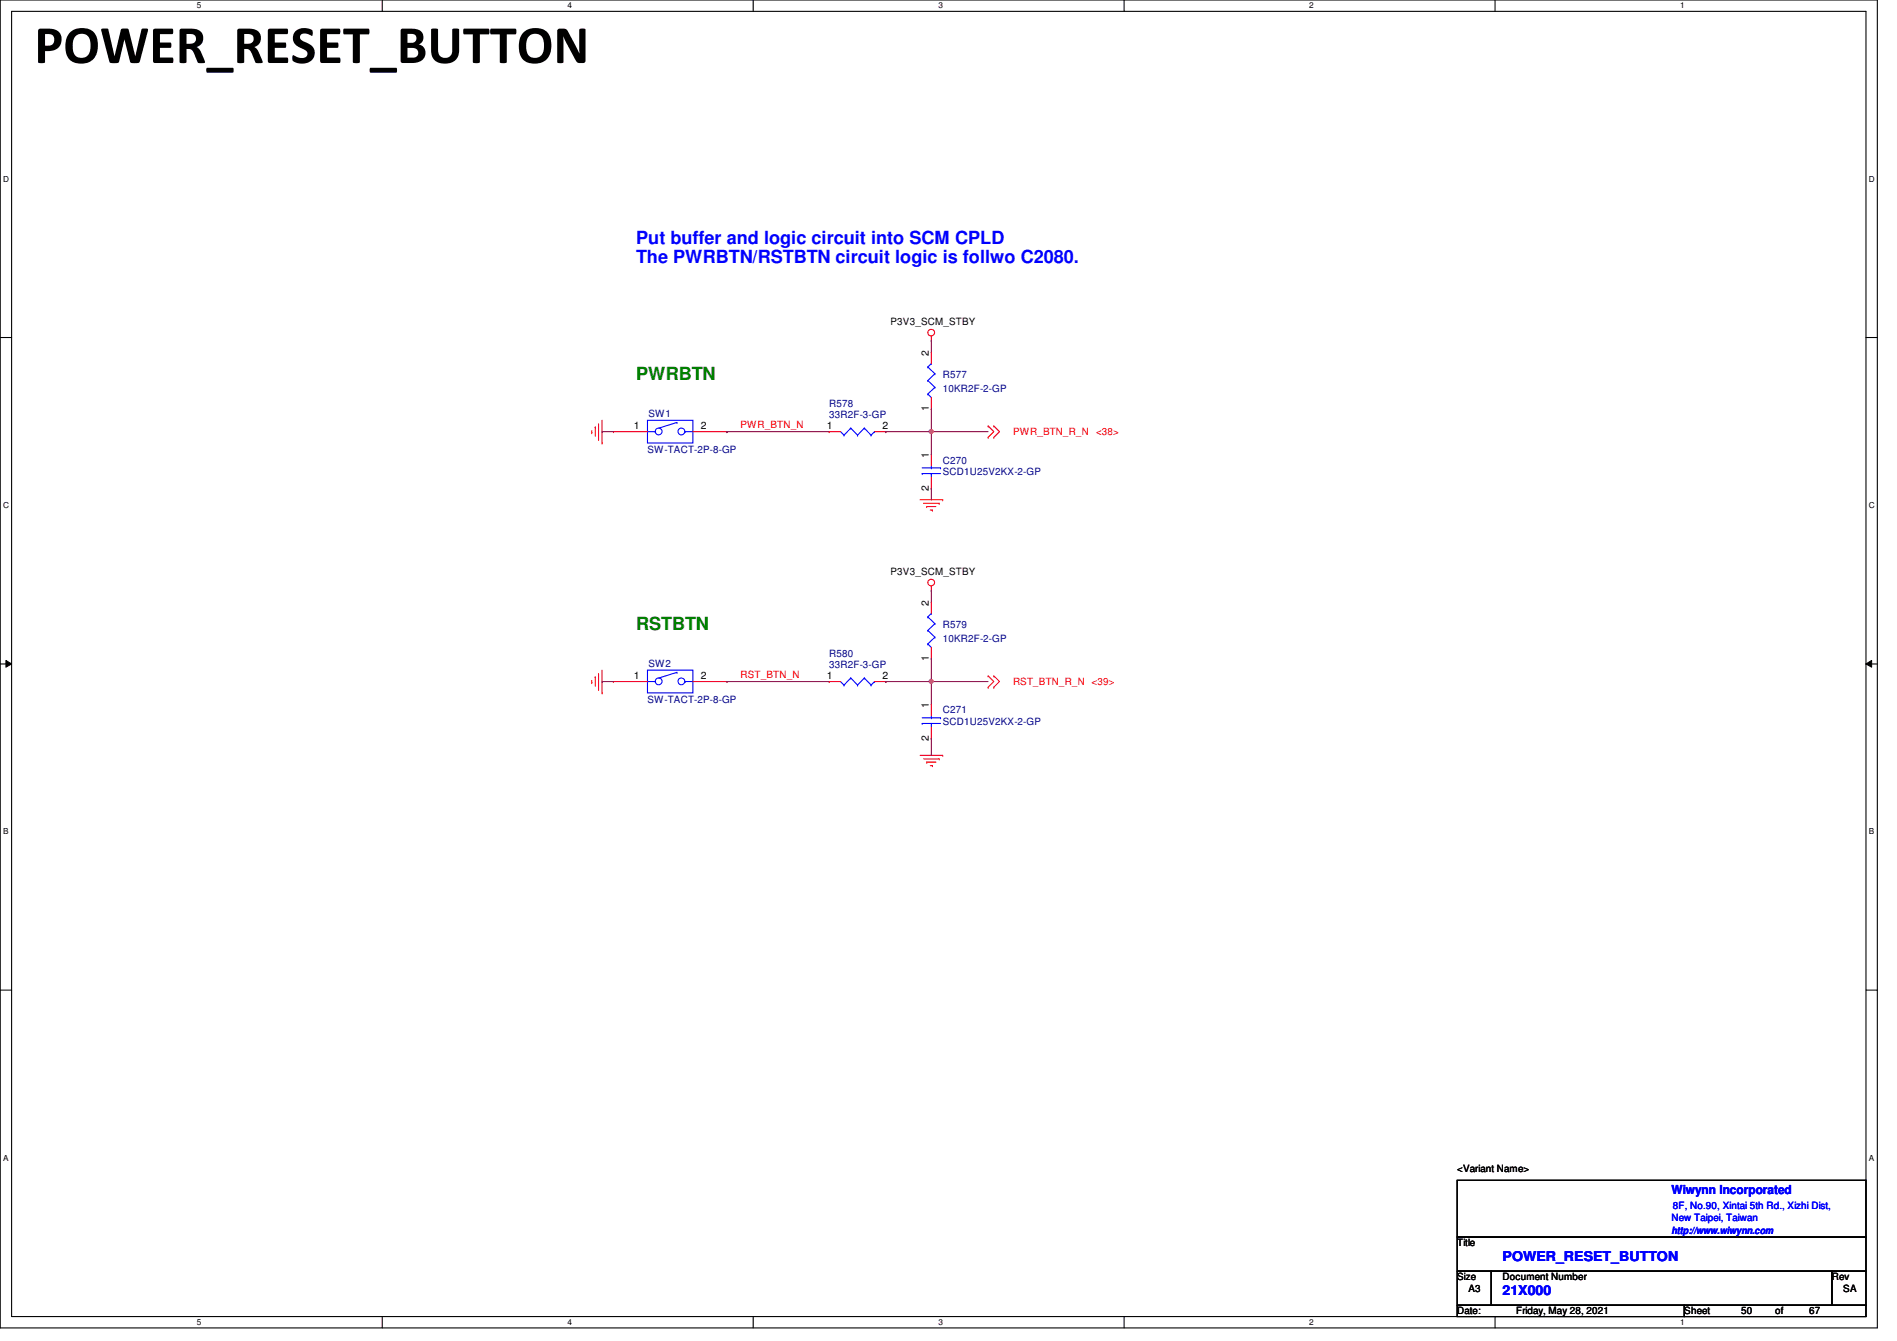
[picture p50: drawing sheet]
<svg xmlns="http://www.w3.org/2000/svg" width="297mm" height="210mm" viewBox="0 0 297 210" stroke-linecap="round" stroke-linejoin="round" font-family="sans-serif">
<defs><g id="words">
<text font-size="8.5" x="5.4" y="9.9">POWER_RESET_BUTTON</text>
<g font-size="2.8" fill="#00f">
<text x="99.6" y="38.2">Put buffer and logic circuit into SCM CPLD</text>
<text x="99.6" y="41.1">The PWRBTN/RSTBTN circuit logic is follwo C2080.</text>
</g>
<g font-size="2.8" fill="#008000">
<text x="99.6" y="59.5">PWRBTN</text>
<text x="99.6" y="98.6">RSTBTN</text>
</g>
<g font-size="2.1" fill="#00f">
<text x="235.3" y="197.4">POWER_RESET_BUTTON</text>
<text x="235.3" y="202.7">21X000</text>
</g>
<text font-size="1.9" fill="#00f" x="261.7" y="186.9">Wiwynn Incorporated</text>
<g font-size="1.6">
<text x="139.4" y="50.9">P3V3_SCM_STBY</text>
<text x="145.5" y="55.7" transform="rotate(-90 145.5 55.7)">2</text>
<text x="145.5" y="64.3" transform="rotate(-90 145.5 64.3)">1</text>
<text x="99.3" y="67.2">1</text>
<text x="109.7" y="67.2">2</text>
<text x="129.5" y="67.2">1</text>
<text x="138.2" y="67.2">2</text>
<text x="145.5" y="71.7" transform="rotate(-90 145.5 71.7)">1</text>
<text x="145.5" y="76.8" transform="rotate(-90 145.5 76.8)">2</text>
<text x="139.4" y="90">P3V3_SCM_STBY</text>
<text x="145.5" y="94.8" transform="rotate(-90 145.5 94.8)">2</text>
<text x="99.3" y="106.3">1</text>
<text x="109.7" y="106.3">2</text>
<text x="129.5" y="106.3">1</text>
<text x="138.2" y="106.3">2</text>
<text x="145.5" y="103.5" transform="rotate(-90 145.5 103.5)">1</text>
<text x="145.5" y="110.8" transform="rotate(-90 145.5 110.8)">1</text>
<text x="145.5" y="115.9" transform="rotate(-90 145.5 115.9)">2</text>
<text x="228.2" y="183.5">&lt;Variant Name&gt;</text>
<text x="228.2" y="195.1">Title</text>
<text x="228.2" y="200.4">Size</text>
<text x="230" y="202.2">A3</text>
<text x="235.3" y="200.4">Document Number</text>
<text x="286.8" y="200.4">Rev</text>
<text x="288.6" y="202.2">SA</text>
<text x="228.2" y="205.7">Date:</text>
<text x="237.4" y="205.7">Friday, May 28, 2021</text>
<text x="263.7" y="205.7">Sheet</text>
<text x="272.6" y="205.7">50</text>
<text x="278" y="205.7">of</text>
<text x="283.3" y="205.7">67</text>
</g>
<g font-size="1.6" fill="#000080">
<text x="147.6" y="59.2">R577</text>
<text x="101.6" y="65.3">SW1</text>
<text x="129.8" y="63.7">R578</text>
<text x="129.8" y="65.4">33R2F-3-GP</text>
<text x="147.6" y="61.3">10KR2F-2-GP</text>
<text x="101.4" y="71">SW-TACT-2P-8-GP</text>
<text x="147.6" y="72.6">C270</text>
<text x="147.6" y="74.3">SCD1U25V2KX-2-GP</text>
<text x="147.6" y="98.3">R579</text>
<text x="147.6" y="100.5">10KR2F-2-GP</text>
<text x="101.6" y="104.4">SW2</text>
<text x="129.8" y="102.8">R580</text>
<text x="129.8" y="104.6">33R2F-3-GP</text>
<text x="101.4" y="110.1">SW-TACT-2P-8-GP</text>
<text x="147.6" y="111.7">C271</text>
<text x="147.6" y="113.5">SCD1U25V2KX-2-GP</text>
</g>
<g font-size="1.6" fill="#f00">
<text x="115.9" y="67">PWR_BTN_N</text>
<text x="158.6" y="68.1">PWR_BTN_R_N &lt;38&gt;</text>
<text x="115.9" y="106.1">RST_BTN_N</text>
<text x="158.6" y="107.2">RST_BTN_R_N &lt;39&gt;</text>
</g>
<g font-size="1.6" fill="#00f">
<text x="261.7" y="191.1">New Taipei, Taiwan</text>
<text x="262" y="189.2">8F, No.90, Xintai 5th Rd., Xizhi Dist,</text>
<text x="261.7" y="193.1">http://www.wiwynn.com</text>
</g>
<g font-size="1.3">
<text x="30.8" y="1.3">5</text>
<text x="88.9" y="1.3">4</text>
<text x="146.9" y="1.3">3</text>
<text x="205" y="1.3">2</text>
<text x="263.1" y="1.3">1</text>
<text x=".5" y="28.4">D</text>
<text x="292.6" y="28.4">D</text>
<text x=".5" y="79.5">C</text>
<text x="292.6" y="79.5">C</text>
<text x=".5" y="130.6">B</text>
<text x="292.6" y="130.6">B</text>
<text x=".5" y="181.7">A</text>
<text x="292.6" y="181.7">A</text>
<text x="30.8" y="207.4">5</text>
<text x="88.9" y="207.4">4</text>
<text x="146.9" y="207.4">3</text>
<text x="205" y="207.4">2</text>
<text x="263.1" y="207.4">1</text>
</g>
</g></defs>
<path d="M0 0h294v207.9h-294zM1.8 1.8h290.4v204.3h-290.4z" fill="none" stroke="#000" stroke-width=".17"/>
<g fill="#fff">
<path d="M30.8 .2h.7v1.4h-.7z"/>
<path d="M30.8 206.2h.7v1.4h-.7z"/>
</g>
<path d="M59.9 0v1.8M59.9 206.1v1.8" fill="none" stroke="#000" stroke-width=".17"/>
<g fill="#fff">
<path d="M88.9 .2h.6v1.4h-.6z"/>
<path d="M88.9 206.2h.6v1.4h-.6z"/>
</g>
<path d="M117.9 0v1.8M117.9 206.1v1.8" fill="none" stroke="#000" stroke-width=".17"/>
<g fill="#fff">
<path d="M146.9 .2h.7v1.4h-.7z"/>
<path d="M146.9 206.2h.7v1.4h-.7z"/>
</g>
<path d="M176 0v1.8M176 206.1v1.8" fill="none" stroke="#000" stroke-width=".17"/>
<g fill="#fff">
<path d="M205 .2h.7v1.4h-.7z"/>
<path d="M205 206.2h.7v1.4h-.7z"/>
</g>
<path d="M234.1 0v1.8M234.1 206.1v1.8" fill="none" stroke="#000" stroke-width=".17"/>
<g fill="#fff">
<path d="M263.1 .2h.7v1.4h-.7z"/>
<path d="M263.1 206.2h.7v1.4h-.7z"/>
<path d="M.5 27.3h.9v1.4h-.9z"/>
<path d="M292.6 27.3h.9v1.4h-.9z"/>
<path d="M.5 78.4h.9v1.4h-.9z"/>
<path d="M292.6 78.4h.9v1.4h-.9z"/>
</g>
<path d="M0 52.8h1.8M292.2 52.8h1.8" fill="none" stroke="#000" stroke-width=".17"/>
<g fill="#fff">
<path d="M.5 129.5h.8v1.4h-.8z"/>
<path d="M292.6 129.5h.9v1.4h-.9z"/>
</g>
<path d="M0 103.9h1.8M292.2 103.9h1.8" fill="none" stroke="#000" stroke-width=".17"/>
<path d="M.9 103.4l.9 .5-.9 .5zM292.2 103.9l.9-.5v1z" fill="#000"/>
<path d="M.9 103.4l.9 .5-.9 .5zM292.2 103.9l.9-.5v1z" fill="none" stroke="#000" stroke-width=".16"/>
<g fill="#fff">
<path d="M.5 180.5h.8v1.4h-.8z"/>
<path d="M292.6 180.5h.9v1.4h-.9z"/>
</g>
<path d="M0 155h1.8M292.2 155h1.8M228.2 184.7h64v8.9h-64zM228.2 193.6h64v5.4h-64zM228.2 199h5.3v5.3h-5.3zM233.5 199h53.3v5.3h-53.3zM286.8 199h5.4v5.3h-5.4zM228.2 204.3h35.5v1.8h-35.5zM263.7 204.3h28.5v1.8h-28.5z" fill="none" stroke="#000" stroke-width=".17"/>
<g fill="none" stroke="#f00" stroke-width=".17">
<path d="M145.8 53.3h.1M145.8 55.1h.1M145.8 52.6v.7M145.8 55.1v1.8M92.7 67.7h.1M92.7 67.4v.3M93.2 66.8h.1M93.2 66.8v1.5M93.7 68.8h.1M93.7 66.3v2.5M94.3 69.3h.1M94.3 65.8v3.5"/>
<path d="M96.1 67.6h.1M96.1 67.6h5.3M108.5 67.6h5.3M113.8 67.6h.1M129.8 67.6h.1M129.8 67.6h1.8M136.9 67.6h1.8M138.7 67.6h.1M144.1 78.2h3.5M144.6 78.8h2.5M145.1 79.3h.1M145.1 79.3h1.5"/>
<path d="M145.7 79.8h.3M145.8 64h.1M145.8 71.1h.1M145.8 76.5h.1M145.8 62.2v1.8M145.8 71.1v1.8M145.8 74.7v1.8M146 79.8h.1M147.1 78.8h.1M147.6 78.2h.1M154.7 66.7h.1M154.7 68.5h.1"/>
<path d="M154.7 66.7l.9 .9-.9 .9M155.6 68.5h.1M155.6 66.7h.1M155.6 66.7l.9 .9-.9 .9M145.8 92.5h.1M145.8 94.2h.1M145.8 91.7v.8M145.8 94.2v1.8M92.7 106.8h.1M92.7 106.5v.3M93.2 106h.1M93.2 106v1.4"/>
<path d="M93.7 107.9h.1M93.7 105.5v2.4M94.3 108.5h.1M94.3 104.9v3.6M96.1 106.7h.1M96.1 106.7h5.3M108.5 106.7h5.3M113.8 106.7h.1M129.8 106.7h.1M129.8 106.7h1.8M136.9 106.7h1.8M138.7 106.7h.1"/>
<path d="M144.1 118.2h3.5M144.6 118.8h2.5M145.1 119.3h.1M145.1 119.3h1.5M145.7 119.8h.3M145.8 110.2h.1M145.8 115.6h.1M145.8 103.1h.1M145.8 101.3v1.8M145.8 110.2v1.8M145.8 113.8v1.8M146 119.8h.1"/>
<path d="M147.1 118.8h.1M147.6 118.2h.1M154.7 105.8h.1M154.7 107.6h.1M154.7 105.8l.9 .9-.9 .9M155.6 107.6h.1M155.6 105.8h.1M155.6 105.8l.9 .9-.9 .9"/>
<circle cx="145.8" cy="52.1" r=".52"/>
<circle cx="145.8" cy="91.2" r=".52"/>
</g>
<g fill="none" stroke="#00f" stroke-width=".17">
<path d="M145.3 59.6h.1M145.3 57.4h.1M145.3 59.6l1.1 1M145.3 57.4l1.1 1.1M145.8 56.9h.1M145.8 56.9l-.5 .5M146.4 58.5h.1M146.4 58.5l-1.1 1.1M101.4 65.8h7.1v3.5h-7.1zM101.4 67.6h1.2M102.6 67.6h.1M106 66.1h.1"/>
<path d="M106 66.1l-2.8 .9M107.3 67.6h.1M107.3 67.6h1.2M131.6 67.6l.6 .5M132.2 68.1h.1M133.2 67h.1M133.2 67l-1 1.1M133.2 67l1.1 1.1M134.3 68.1h.1M135.3 67h.1M135.3 67l-1 1.1M135.3 67l1.1 1.1"/>
<path d="M136.4 68.1h.1M136.9 67.6h.1M136.9 67.6l-.5 .5M144.4 74.1h.1M144.4 73.2h2.9M144.4 74.1h2.9M145.3 61.7h.1M145.3 61.7l.5 .5M145.8 73.2h.1M145.8 74.1h.1M145.8 72.9v.3M145.8 74.1v.6"/>
<path d="M146.4 60.6h.1M146.4 60.6l-1.1 1.1M147.3 73.2h.1M145.3 98.7h.1M145.3 96.6h.1M145.3 98.7l1.1 1M145.3 96.6l1.1 1M145.8 96h.1M145.8 96l-.5 .6M146.4 99.7h.1M146.4 97.6h.1M146.4 99.7l-1.1 1.1"/>
<path d="M146.4 97.6l-1.1 1.1M101.4 104.9h7.1v3.6h-7.1zM101.4 106.7h1.2M102.6 106.7h.1M106 105.2h.1M106 105.2l-2.8 .9M107.3 106.7h.1M107.3 106.7h1.2M131.6 106.7l.6 .5M132.2 107.2h.1M133.2 106.1h.1M133.2 106.1l-1 1.1"/>
<path d="M133.2 106.1l1.1 1.1M134.3 107.2h.1M135.3 106.1h.1M135.3 106.1l-1 1.1M135.3 106.1l1.1 1.1M136.4 107.2h.1M136.9 106.7h.1M136.9 106.7l-.5 .5M144.4 113.2h.1M144.4 112.4h2.9M144.4 113.2h2.9M145.3 100.8h.1"/>
<path d="M145.3 100.8l.5 .5M145.8 112.4h.1M145.8 113.2h.1M145.8 112v.4M145.8 113.2v.6M147.3 112.4h.1"/>
<circle cx="103.1" cy="67.5" r=".54"/>
<circle cx="106.7" cy="67.5" r=".54"/>
<circle cx="103.1" cy="106.7" r=".54"/>
<circle cx="106.7" cy="106.7" r=".54"/>
</g>
<path d="M145.8 67.6h.1M145.8 67.6h8.9" fill="none" stroke="#800040" stroke-width=".17"/>
<circle cx="145.8" cy="67.5" r=".32" fill="#f0f"/>
<circle cx="145.8" cy="67.5" r=".32" fill="none" stroke="#f0f" stroke-width=".17"/>
<g fill="none" stroke="#800040" stroke-width=".17">
<path d="M145.8 53.3h.1M145.8 53.3v1.8M94.3 67.6h.1M94.3 67.6h1.8M113.8 67.6h.1M113.8 67.6h16M138.7 67.6h.1M138.7 67.6h7.1M145.8 64h.1M145.8 76.5h.1M145.8 67.6h.1M145.8 64v7.1"/>
<path d="M145.8 76.5v1.7M94.3 106.7h.1M94.3 106.7h1.8M113.8 106.7h.1M113.8 106.7h16M145.8 106.7h.1M145.8 103.1h.1M145.8 106.7h8.9M145.8 103.1v3.6"/>
</g>
<circle cx="145.8" cy="106.7" r=".32" fill="#f0f"/>
<circle cx="145.8" cy="106.7" r=".32" fill="none" stroke="#f0f" stroke-width=".17"/>
<path d="M145.8 92.5h.1M145.8 92.5v1.7M138.7 106.7h.1M138.7 106.7h7.1M145.8 115.6h.1M145.8 106.7h.1M145.8 106.7v3.5M145.8 115.6v2.6" fill="none" stroke="#800040" stroke-width=".17"/>
<circle cx="145.8" cy="67.5" r=".32" fill="#f0f"/>
<circle cx="145.8" cy="67.5" r=".32" fill="none" stroke="#f0f" stroke-width=".17"/>
<circle cx="145.8" cy="106.7" r=".32" fill="#f0f"/>
<circle cx="145.8" cy="106.7" r=".32" fill="none" stroke="#f0f" stroke-width=".17"/>
<use href="#words"/>
</svg>
